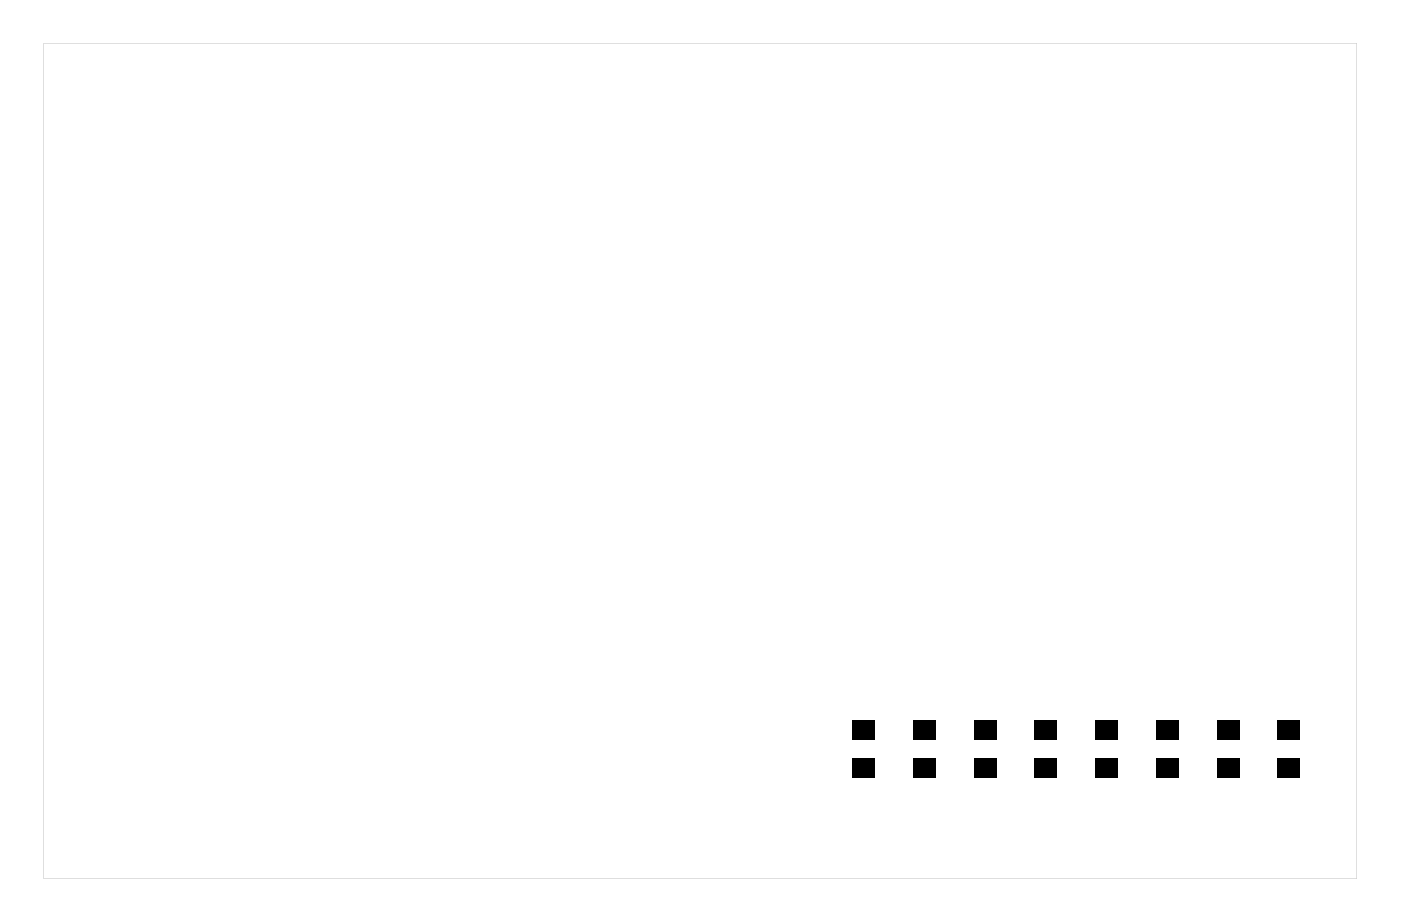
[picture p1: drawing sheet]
<svg xmlns="http://www.w3.org/2000/svg" width="117mm" height="77mm" viewBox="0 0 117 77" stroke-linecap="round" stroke-linejoin="round" font-family="sans-serif">
<g fill="#000">
<path d="M71.2 60.3h1.9v1.6h-1.9zM71.2 63.4h1.9v1.6h-1.9zM76.3 60.3h1.9v1.6h-1.9zM76.3 63.4h1.9v1.6h-1.9zM81.4 60.3h1.9v1.6h-1.9zM81.4 63.4h1.9v1.6h-1.9zM86.5 60.3h1.9v1.6h-1.9zM86.5 63.4h1.9v1.6h-1.9zM91.6 60.3h1.9v1.6h-1.9zM91.6 63.4h1.9v1.6h-1.9zM96.6 60.3h1.9v1.6h-1.9zM96.6 63.4h1.9v1.6h-1.9z"/>
<path d="M101.7 60.3h1.9v1.6h-1.9zM101.7 63.4h1.9v1.6h-1.9zM106.8 60.3h1.9v1.6h-1.9zM106.8 63.4h1.9v1.6h-1.9z"/>
<path d="M3.6 3.6v69.8h109.8v-69.8zM3.6 3.6h109.8v69.8h-109.8z"/>
</g>
</svg>
